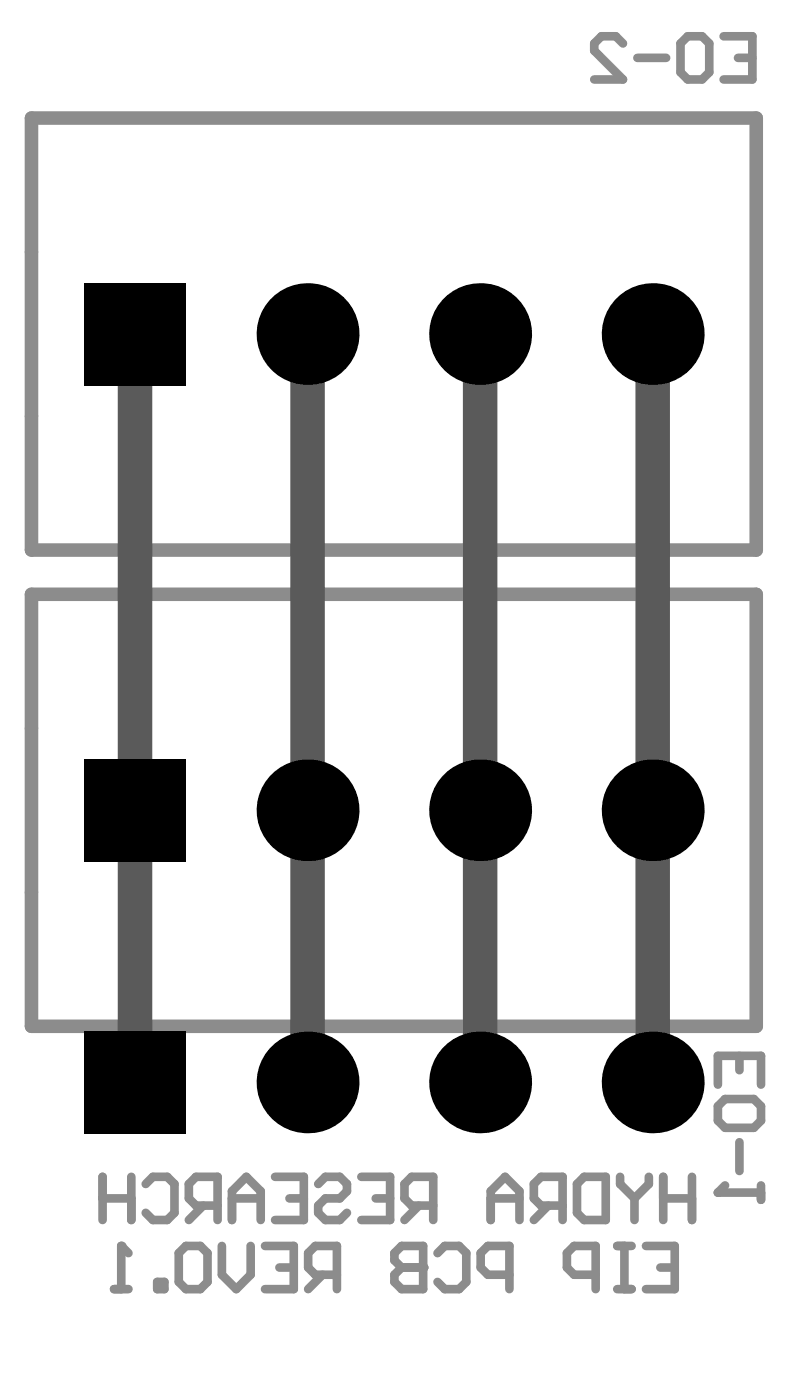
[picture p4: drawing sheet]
<svg xmlns="http://www.w3.org/2000/svg" width="39mm" height="68mm" viewBox="0 0 39 68" stroke-linecap="round" stroke-linejoin="round" font-family="sans-serif">
<path d="M1.5 5.8h35.5v21.1h-35.5zM1.5 29.1h35.5v21.1h-35.5z" fill="none" stroke="#8c8c8c" stroke-width=".66"/>
<path d="M30.4 2.1l-.3-.3h-.7l-.4 .3v.4l1.4 1.4h-1.4M31.2 2.8h1.4M33.6 1.8h.7l.4 .3v1.4l-.4 .4h-.7l-.3-.4v-1.4zM35.4 1.8h1.4v2.1h-1.4M36.1 2.8h.7M35.1 53v-1.4h2.1v1.4M35.1 58.3h2.1M35.4 53.7h1.4l.4 .4v.7l-.4 .3h-1.4l-.3-.3v-.7zM36.1 51.6v.7M36.1 55.8v1.4M37.2 57.9v.8" fill="none" stroke="#8c8c8c" stroke-width=".42"/>
<circle cx="35.1" cy="58.3" r=".21" fill="#8c8c8c"/>
<path d="M35.4 57.9l-.3 .4M20.7 60.9v2.1h-1.1l-.3-.3v-.4l.3-.3h1.1M21.4 61.3l.3-.4h.7l.4 .4v1.4l-.4 .3h-.7l-.3-.3M24.9 62.3h-1.1l-.3-.3v-.7l.3-.4h1.1v2.1M29.1 62.3h-1l-.4-.3v-.7l.4-.4h1v2.1M30.2 60.9h.7M30.2 63h.7M30.5 60.9v2.1M31.6 60.9h1.4v2.1h-1.4M32.3 62h.7" fill="none" stroke="#8c8c8c" stroke-width=".42"/>
<circle cx="20.7" cy="62" r=".21" fill="#8c8c8c"/>
<path d="M5.6 63h.7M5.9 60.9v2.1M7.7 62.7h.3v.3h-.3zM8.7 61.3l.4-.4h.7l.3 .4v1.4l-.3 .3h-.7l-.4-.3zM10.8 60.9v1.4l.7 .7 .8-.7v-1.4M13 60.9h1.4v2.1h-1.4M13.7 62h.7M15.8 62.3l-.7 .7M16.5 62.3h-1.1l-.3-.3v-.7l.3-.4h1.1v2.1M20.7 60.9h-1.1l-.3 .4v.3l.3 .4h1.1" fill="none" stroke="#8c8c8c" stroke-width=".42"/>
<circle cx="5.9" cy="60.9" r=".21" fill="#8c8c8c"/>
<g fill="none" stroke="#8c8c8c" stroke-width=".42">
<path d="M5 58.6h1.4M5 57.5v2.1M6.4 57.5v2.1M7.1 57.9l.4-.4h.7l.3 .4v1.4l-.3 .3h-.7l-.4-.3M9.9 58.9l-.7 .7M10.6 58.9h-1l-.4-.3v-.7l.4-.4h1v2.1M11.3 58.6h1.4M11.3 59.6v-1.4l.7-.7 .7 .7v1.4M13.4 57.5h1.4v2.1h-1.4M14.1 58.6h.7M15.6 57.9l.3-.4h.7l.4 .4v.3l-.4 .4h-.7l-.3 .3v.4l.3 .3h.7l.4-.3M17.7 57.5h1.4v2.1h-1.4"/>
<path d="M18.4 58.6h.7M20.5 58.9l-.7 .7M21.2 58.9h-1.1l-.3-.3v-.7l.3-.4h1.1v2.1M24 58.6h1.4M24 59.6v-1.4l.7-.7 .7 .7v1.4M26.8 58.9l-.7 .7M27.5 58.9h-1.1l-.3-.3v-.7l.3-.4h1.1v2.1M28.6 57.5h1v2.1h-1l-.4-.3v-1.4zM30.3 57.5v.4l.7 .7M31 58.6v1M31.7 57.5v.4l-.7 .7M32.4 58.6h1.4"/>
<path d="M32.4 57.5v2.1M33.8 57.5v2.1M5.9 60.9l.4 .4"/>
</g>
<path d="M6.6 16.3v36.6M15 16.3v36.6M23.5 16.3v36.6M31.9 16.3v36.6" fill="none" stroke="#5a5a5a" stroke-width="1.7"/>
<g fill="#000">
<path d="M4.1 13.8h5v5h-5z" fill-rule="evenodd"/>
<path d="M4.1 37.1h5v5h-5z" fill-rule="evenodd"/>
<path d="M4.1 50.4h5v5h-5z" fill-rule="evenodd"/>
</g>
<g fill="#000">
<circle cx="15" cy="16.3" r="2.49"/>
<circle cx="23.5" cy="16.3" r="2.49"/>
<circle cx="31.9" cy="16.3" r="2.49"/>
<circle cx="15" cy="39.6" r="2.49"/>
<circle cx="23.5" cy="39.6" r="2.49"/>
<circle cx="31.9" cy="39.6" r="2.49"/>
<circle cx="15" cy="52.9" r="2.49"/>
<circle cx="23.5" cy="52.9" r="2.49"/>
<circle cx="31.9" cy="52.9" r="2.49"/>
</g>
</svg>
